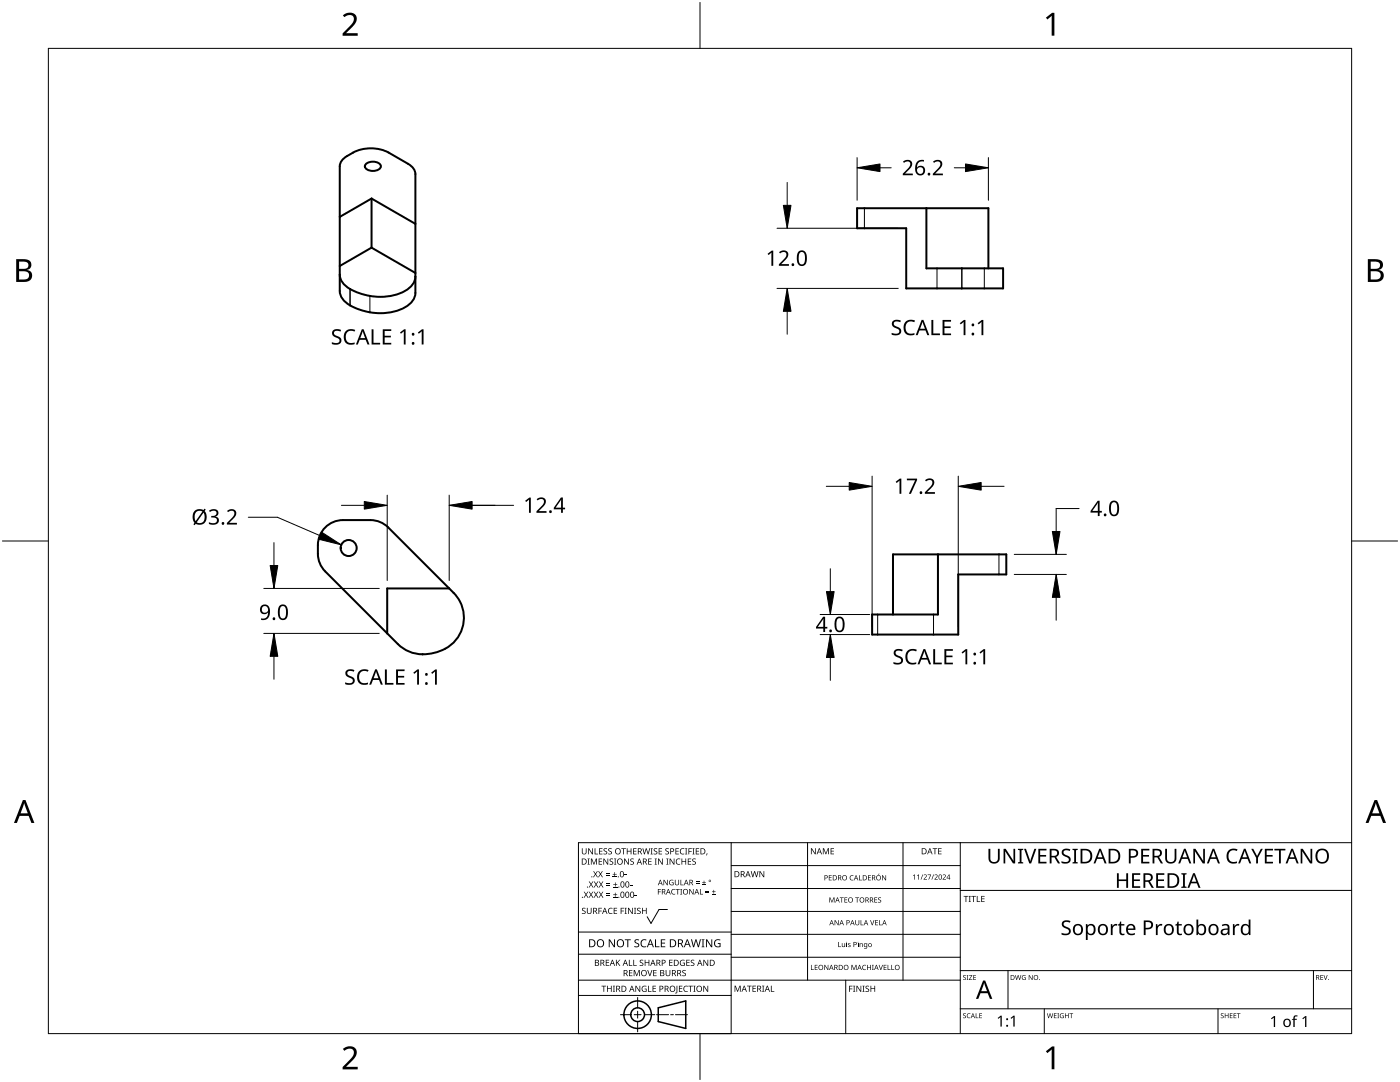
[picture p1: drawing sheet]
<svg xmlns="http://www.w3.org/2000/svg" width="279mm" height="216mm" viewBox="0 0 279 216" stroke-linecap="round" stroke-linejoin="round" font-family="sans-serif">
<g fill="none" stroke="#000" stroke-width=".4">
<path d="M68.4 31.9a8.1 8.1 0 0 1 9.1-1.5l3.9 2.3a2.59 2.59 0 0 1 1.5 2v23.8a4 4 0 0 1-2.9 3.2 11.7 11.7 0 0 1-11.3-1.6 2.87 2.87 0 0 1-.9-2v-24.9l.1-.5zM73.1 32.6a2.25 2.25 0 0 1 2.8 .3 .76 .76 0 0 1-.5 1 2.17 2.17 0 0 1-2.5-.4l-.1-.3zM74.2 39.6l-6.4 3.7M74.2 39.6l8.7 5.1M74.2 39.6v9.8M67.8 54.8a3.5 3.5 0 0 0 2.1 2.9M69.9 57.7h.1M74.2 49.4l8.7 5.1M74.2 49.4l-6.4 3.7M82.9 55.2a4 4 0 0 1-2.9 3.3 12.1 12.1 0 0 1-10.1-.8M184.9 41.5v12h15.3v4h-19.3v-12h-9.9v-4h26.3v12M69.9 60.9h.1"/>
<path d="M65.2 105a5 5 0 0 1 3.2-1.2h6.1l1.1 .3 1 .4 .9 .7 12.1 12.2a7.2 7.2 0 0 1 2.8 7.6 7.2 7.2 0 0 1-6.1 5.3 7.3 7.3 0 0 1-6.9-1.8l-14.5-14.5-.7-.9a7.6 7.6 0 0 1-.1-6.8zM89.6 117.4h-12.3v9M187.2 110.6v12h-13.2v4h17.2v-12h9.6v-4h-22.6v12"/>
<circle cx="69.6" cy="109.4" r="1.6"/>
</g>
<path d="M69.9 57.7v3.2M73.8 59v3.3M172.5 41.5v4M187 53.5v4M191.9 53.5v4M196.4 53.5v4M199.4 110.6v4M175.2 122.6v4M186.3 122.6v4" fill="none" stroke="#000" stroke-width=".2"/>
<path d="M9.7 9.7h260v196.5h-260z" fill="none" stroke="#000" stroke-width=".2"/>
<path d="M139.7 .5v9.2M.5 108h9.2M269.7 108h9.2M139.7 206.2v9.2" fill="none" stroke="#000" stroke-width=".2"/>
<g fill="#000">
<path d="M68.4 3.1a1.64 1.64 0 0 1 2.8 .4 2.52 2.52 0 0 1-1.2 2.2l-.9 .9h2.3v.5h-3v-.4l1.2-1.2a1.95 1.95 0 0 0 .9-2.2 1.23 1.23 0 0 0-1.8 .1zM208.7 3.5l1.3-.9h.4v4.5h-.5v-4l-.9 .8zM68.4 209.3a1.64 1.64 0 0 1 2.8 .4 2.52 2.52 0 0 1-1.2 2.2l-.9 1h2.3v.5h-3v-.5l1.2-1.2a1.95 1.95 0 0 0 .9-2.1 1.23 1.23 0 0 0-1.8 .1zM208.7 209.8l1.3-1h.4v4.6h-.5v-4l-.9 .7z"/>
<path d="M3.2 51.7h1.3a1.28 1.28 0 0 1 1.7 1.3 1.04 1.04 0 0 1-.8 .9 1.23 1.23 0 0 1 1 1.5 1.23 1.23 0 0 1-1.6 .9h-1.6zM3.8 54.1v1.7h.9a.86 .86 0 0 0 1.1-.9 .86 .86 0 0 0-1.1-.8zM3.8 52.2v1.4h.8a.78 .78 0 0 0 1.1-.7 .78 .78 0 0 0-1.1-.7z"/>
<path d="M273 51.7h1.3a1.28 1.28 0 0 1 1.7 1.3 1.04 1.04 0 0 1-.9 .9 1.23 1.23 0 0 1 1 1.5 1.23 1.23 0 0 1-1.5 .9h-1.6zM273.6 54.1v1.7h.9a.86 .86 0 0 0 1.1-.9 .86 .86 0 0 0-1.2-.8zM273.6 52.2v1.4h.8a.78 .78 0 0 0 1-.7 .78 .78 0 0 0-1.1-.7z"/>
<path d="M4.6 159.6h.5l1.8 4.6h-.6l-.6-1.4h-1.8l-.5 1.4h-.6zM4.8 160.2l-.7 2.1h1.4z"/>
<path d="M274.3 159.6h.5l1.8 4.6h-.6l-.5-1.4h-1.8l-.6 1.4h-.6zM274.6 160.2l-.7 2.1h1.4z"/>
</g>
<g fill="none" stroke="#000" stroke-width=".2">
<path d="M145.9 168.1v38.1h-30.5v-38.1h154.3M145.9 172.7h45.7M145.9 177.3h45.7M161.2 168.1v27.5M180.2 168.1v27.5M191.6 168.1v38.1M191.6 177.7h78.1M115.4 198.6h30.5M115.4 195.6h76.2M115.4 190.4h30.5M115.4 186h30.5M127.3 199v2.1"/>
<path d="M133.2 181.5h-1.7l-1.6 2.8-.7-1.4M145.9 181.9h45.7M145.9 186.4h45.7M145.9 191h45.7M168.8 195.6v10.6M191.6 193.7h78.1M201.2 193.7v7.6M262.1 193.7v7.6M123.8 202.5h2.1M126.6 202.5h1.3M127.3 201.8v1.4M127.3 203.8v2.1"/>
<path d="M128.6 202.5h2.1M131 202.5h2.4M133.8 202.5h.6M134.8 202.5h2.4M191.6 201.3h78.1M208.4 201.3v4.9M243.1 201.3v4.9"/>
</g>
<g fill="#000">
<path d="M116.1 169.3h.2v.8a.32 .32 0 0 0 .3 .3 .32 .32 0 0 0 .3-.3v-.8h.2v.8a.47 .47 0 0 1-.5 .4 .47 .47 0 0 1-.5-.5zM116.5 177.9h.2l.3 .5 .3-.5h.1l-.4 .6 .4 .6h-.1l-.3-.5-.4 .5h-.1l.4-.6zM117.3 171.3h.4l-.1 .1v1l.1 .1h-.4l.1-.1v-1zM117.4 169.3h.2l.6 1v-1h.1v1.2h-.1l-.7-1v1h-.1zM117.5 177.9h.2l.3 .5 .3-.5h.1l-.4 .6 .4 .6h-.1l-.4-.5-.3 .5h-.1l.4-.6zM117.5 175.9h.2l.3 .5 .3-.5h.1l-.4 .6 .5 .6h-.2l-.3-.5-.4 .5h-.1l.4-.6zM117.9 171.3h.3l.3 1 .4-1h.2v1.2h-.1v-1l-.4 1h-.1l-.4-1v1h-.2zM118.7 169.3h.1v1h.6v.2h-.7zM118.4 173.8h.1l.3 .5 .3-.5h.2l-.4 .6 .4 .7h-.1l-.4-.6-.3 .6h-.1l.4-.7zM118.5 177.9h.2l.2 .5 .3-.5h.2l-.4 .6 .4 .6h-.1l-.4-.5-.3 .5h-.1l.4-.6zM118.5 175.9h.2l.3 .5 .3-.5h.1l-.4 .6 .4 .6h-.1l-.3-.5-.4 .5h-.1l.4-.6zM119.5 171.3h.7v.1h-.6v.4h.5v.2h-.5v.4h.6v.1h-.7z"/>
<path d="M119.6 169.3h.6v.1h-.5v.4h.5v.1h-.5v.4h.5v.2h-.6zM119.4 173.8h.1l.3 .5 .3-.5h.2l-.4 .6 .4 .7h-.1l-.4-.6-.3 .6h-.2l.5-.7zM119.5 177.9h.1l.3 .5 .3-.5h.2l-.4 .6 .4 .6h-.1l-.4-.5-.3 .5h-.1l.4-.6zM119.5 175.9h.2l.3 .5 .3-.5h.1l-.4 .6 .4 .6h-.1l-.4-.5-.3 .5h-.1l.4-.6zM120.9 174.6h.8v.1h-.8zM120.9 174.2h.8v.1h-.8zM121 178.7h.8v.1h-.8zM121 178.3h.8v.1h-.8zM121 176.6h.8v.1h-.8zM121 176.3h.8v.1h-.8zM120.5 169.4l.4-.1h.3l-.1 .1a.25 .25 0 0 0-.4-.1 .25 .25 0 0 0 0 .4 .4 .4 0 0 1 .5 .3 .4 .4 0 0 1-.3 .5 .4 .4 0 0 1-.5-.2h.2a.27 .27 0 0 0 .4-.1 .27 .27 0 0 0-.3-.3l-.2-.2zM120.4 171.3h.2l.6 1v-1h.2v1.2h-.2l-.6-1v1h-.2z"/>
<path d="M121.4 169.4l.5-.1h.2v.1a.25 .25 0 0 0-.4-.1 .25 .25 0 0 0 0 .4 .4 .4 0 0 1 .4 .3 .4 .4 0 0 1-.2 .5 .4 .4 0 0 1-.5-.2h.1a.27 .27 0 0 0 .5-.1 .27 .27 0 0 0-.4-.3l-.2-.2zM122.3 174.9h.8v.2h-.8zM122.4 179h.8v.1h-.8zM122.4 177h.8v.1h-.8zM121.7 171.4l.4-.1 .3 .1-.1 .1a.25 .25 0 0 0-.4-.1 .25 .25 0 0 0 0 .4 .4 .4 0 0 1 .5 .3 .4 .4 0 0 1-.3 .5 .4 .4 0 0 1-.5-.3l.2 .1a.27 .27 0 0 0 .4-.2 .27 .27 0 0 0-.3-.3l-.2-.2zM122.6 174h.1v.4h.4v.1h-.4v.4h-.1v-.4h-.3v-.1h.3zM122.7 178.1h.1v.4h.4v.1h-.4v.3h-.1v-.3h-.3v-.1h.3zM122.7 176.1h.2v.3h.3v.2h-.3v.3h-.2v-.3h-.3v-.2h.3zM122.5 171.3h.5l-.2 .1v1l.2 .1h-.5l.2-.1v-1zM124 169.3h.9v.1h-.4v1.1h-.1v-1.1h-.4zM124.7 174.5h.4v.2h-.4zM124.6 171.3h.1l.7 1v-1h.1v1.2h-.2l-.6-1v1h-.1z"/>
<path d="M125.7 176.6h.5v.1h-.5zM125.1 169.3h.1v.5h.7v-.5h.1v1.2h-.1v-.6h-.7v.6h-.1zM125.8 171.4l.5-.1 .2 .1v.1a.25 .25 0 0 0-.4-.1 .25 .25 0 0 0 0 .4 .4 .4 0 0 1 .4 .3 .4 .4 0 0 1-.2 .5 .4 .4 0 0 1-.5-.3l.1 .1a.27 .27 0 0 0 .5-.2 .27 .27 0 0 0-.4-.3l-.2-.2zM126.7 178.6h.4v.2h-.4zM126.4 169.3h.6v.1h-.5v.4h.5v.1h-.5v.4h.5v.2h-.6zM128.2 169.3h.2l.2 1 .3-1h.2l.2 1 .3-1h.1l-.3 1.2h-.1l-.3-1.1-.3 1.1h-.2zM129.4 171.3h.6v.1h-.5v.4h.5v.2h-.5v.4h.5v.1h-.6zM129.8 169.3h.5l-.2 .1v1l.2 .1h-.5l.2-.1v-1zM130.7 171.3h.4l-.1 .1v1l.1 .1h-.4l.1-.1v-1zM130.5 169.4l.4-.1h.3l-.1 .1a.25 .25 0 0 0-.4-.1 .25 .25 0 0 0 0 .4 .4 .4 0 0 1 .5 .3 .4 .4 0 0 1-.3 .5 .4 .4 0 0 1-.5-.2h.2a.27 .27 0 0 0 .4-.1 .27 .27 0 0 0-.3-.3l-.2-.2zM131.3 177.4h.6v.1h-.5v.4h.5v.1h-.5v.5h-.1zM131.4 169.3h.7v.1h-.5v.4h.5v.1h-.5v.4h.5v.2h-.7z"/>
<path d="M131.3 171.3h.2l.7 1-.1-1h.2v1.2h-.2l-.6-1v1h-.2zM132.4 175.6h.2l.6 .9v-.9h.1v1h-.2l-.6-.9v.9h-.1zM133 171.3h.4l-.1 .1v1l.1 .1h-.4l.1-.1v-1zM132.8 169.4l.4-.1h.3l-.1 .1a.25 .25 0 0 0-.3-.1 .25 .25 0 0 0 0 .4 .4 .4 0 0 1 .4 .3 .4 .4 0 0 1-.3 .5 .4 .4 0 0 1-.4-.2h.1a.27 .27 0 0 0 .5-.1 .27 .27 0 0 0-.4-.3l-.2-.2zM133.7 175.7l.5-.2 .2 .1v.1a.45 .45 0 0 0-.7 .4 .45 .45 0 0 0 .6 .4v-.3h-.2v-.1h.3v.5a.6 .6 0 0 1-.8-.1 .6 .6 0 0 1 .1-.8zM134.1 177.5l.4-.1h.3l-.1 .2a.44 .44 0 0 0-.6 .4 .44 .44 0 0 0 .6 .3 .52 .52 0 0 1-.7 0 .52 .52 0 0 1 .1-.8zM133.6 171.3h.2l.7 1v-1h.1v1.2h-.2l-.6-1v1h-.2zM134.9 177.4h.8v.1h-.4v1h-.1v-1h-.3zM135 171.5l.5-.2 .3 .1-.1 .1a.49 .49 0 0 0-.7 .4 .49 .49 0 0 0 .7 .5 .52 .52 0 0 1-.6 0 .52 .52 0 0 1-.2-.6zM134.8 169.3h.7v.1h-.6v.4h.5v.1h-.5v.4h.6v.2h-.7zM134.7 175.6h.1v.7a.28 .28 0 0 0 .3 .2 .28 .28 0 0 0 .3-.2v-.7h.1v.7a.42 .42 0 0 1-.4 .4 .42 .42 0 0 1-.4-.4zM135.8 175.6h.1v.9h.5v.1h-.6z"/>
<path d="M135.8 177.4h.3l-.1 .1v.9l.1 .1h-.3l.1-.1v-.9zM135.8 169.4l.5-.2 .3 .1-.1 .1a.49 .49 0 0 0-.7 .5 .49 .49 0 0 0 .8 .4 .52 .52 0 0 1-.7 .1 .52 .52 0 0 1-.2-.6zM136 171.3h.2v.5h.6v-.5h.1v1.2h-.1v-.5h-.6v.5h-.2zM136.7 169.3h.5l-.2 .1v1l.2 .1h-.5l.2-.1v-1zM137.4 169.3h.7v.1h-.6v.4h.5v.2h-.5v.5h-.1zM137.3 171.3h.6v.1h-.5v.4h.5v.2h-.5v.4h.5v.1h-.6zM137.6 177.4h.1l.6 .9v-.9h.1v1.1h-.1l-.6-.9v.9h-.1zM138.2 169.3h.4l-.1 .1v1l.1 .1h-.4l.1-.1v-1zM138.9 176.2h.7v.1h-.7zM138.9 175.9h.7v.1h-.7zM138.2 171.4l.4-.1 .3 .1-.1 .1a.25 .25 0 0 0-.4-.1 .25 .25 0 0 0 0 .4 .4 .4 0 0 1 .5 .3 .4 .4 0 0 1-.3 .5 .4 .4 0 0 1-.5-.3l.2 .1a.27 .27 0 0 0 .4-.2 .27 .27 0 0 0-.3-.3l-.2-.2zM138.9 169.3h.6v.1h-.5v.4h.5v.1h-.5v.4h.5v.2h-.6z"/>
<path d="M139.7 177.4h.1v1h.5v.1h-.6zM140.1 176.5h.8v.1h-.8zM140.4 175.7h.2v.3h.3v.2h-.3v.3h-.2v-.3h-.3v-.2h.3zM140.8 178h.7v.2h-.7zM140.8 177.7h.7v.1h-.7zM141 170.3h.2l-.3 .4zM142.1 178.4h.7v.1h-.7zM142.4 177.6h.1v.3h.3v.1h-.3v.3h-.1v-.3h-.3v-.1h.3zM149.8 173.8h.2l.2 1.1 .3-1.1h.2l.3 1.1 .2-1.1h.2l-.3 1.2h-.2l-.3-1-.3 1h-.1zM151.6 173.8h.1l.7 1v-1h.1v1.2h-.2l-.6-1v1h-.1zM161.8 169.3h.2l.7 1v-1h.1v1.2h-.2l-.6-1v1h-.2zM164.2 169.3h.2l.4 .9 .4-.9h.2v1.2h-.1v-1.1l-.4 1.1h-.1l-.4-1.1v1.1h-.2z"/>
<path d="M165.4 174.6h.6v.2h-.5v.3h.5v.1h-.5v.4h.5v.1h-.6zM165.8 169.3h.6v.1h-.5v.4h.5v.1h-.5v.4h.5v.2h-.6zM169.7 174.8l.4-.2 .2 .1v.1a.41 .41 0 0 0-.6 .4 .41 .41 0 0 0 .6 .3 .48 .48 0 0 1-.7 0 .48 .48 0 0 1 .1-.7zM171.4 174.6h.2v.9h.4v.2h-.6zM173.2 174.6h.6v.2h-.4v.3h.4v.1h-.4v.4h.4v.1h-.6zM175.4 174.3h.1l-.3 .3zM175.3 179.2l.3-.1h.2v.1a.24 .24 0 0 0-.3-.1 .24 .24 0 0 0-.1 .3 .24 .24 0 0 0 .3 .2 .32 .32 0 0 1 0 .5 .32 .32 0 0 1-.5-.2l.1 .1a.26 .26 0 0 0 .3 0 .26 .26 0 0 0 .1-.3 .26 .26 0 0 0-.3-.1zM176 174.6h.2l.5 .9v-.9h.1v1.1h-.1l-.6-.9v.9h-.1zM182.2 174.7l.4-.2v1h-.1v-.9l-.2 .2zM183 174.7l.4-.2v1h-.1v-.9l-.2 .2zM184.1 174.5h.1l-.3 1h-.2zM184.3 174.6a.37 .37 0 0 1 .6 0 .37 .37 0 0 1-.2 .6l-.2 .2h.5v.1h-.7l.3-.4a.27 .27 0 0 0 .3-.3 .27 .27 0 0 0-.4-.2z"/>
<path d="M185.1 174.5h.7l-.4 1h-.1l.4-.9h-.6zM186.3 174.5h.1l-.4 1h-.1zM186.1 169.3h.9v.1h-.3v1.1h-.2v-1.1h-.4zM186.5 174.6a.37 .37 0 0 1 .6 0 .37 .37 0 0 1-.2 .6l-.3 .2h.6v.1h-.7l.2-.4a.27 .27 0 0 0 .3-.3 .27 .27 0 0 0-.3-.2zM187.2 169.3h.7v.1h-.5v.4h.5v.1h-.5v.4h.5v.2h-.7zM188.1 174.6a.37 .37 0 0 1 .6 0 .37 .37 0 0 1-.2 .6l-.2 .2h.5v.1h-.7l.3-.4a.27 .27 0 0 0 .3-.3 .27 .27 0 0 0-.4-.2zM192.3 178.8h.9v.1h-.3v1.1h-.2v-1.1h-.4zM193.3 178.8h.5l-.2 .1v1l.2 .1h-.5l.2-.1v-1zM193.8 178.8h1v.1h-.4v1.1h-.2v-1.1h-.4zM194.9 178.8h.2v1.1h.5v.1h-.7zM195.8 178.8h.7v.1h-.5v.4h.5v.1h-.5v.5h.5v.1h-.7zM197.3 169.4h.3v1.9a.76 .76 0 0 0 .8 .7 .76 .76 0 0 0 .8-.7v-1.9h.3v1.9a1.12 1.12 0 0 1-1.1 1 1.12 1.12 0 0 1-1.1-1.1z"/>
<path d="M200.3 169.4h.4l1.6 2.4v-2.4h.3v2.9h-.4l-1.6-2.4v2.4h-.3zM203.2 169.4h1v.2l-.3 .1v2.3l.3 .1v.2h-1v-.2l.3-.1v-2.3l-.3-.1zM204.4 169.4h.4l.8 2.5 .8-2.5h.4l-1 2.9h-.4zM207.2 169.4h1.6v.3h-1.2v.9h1.2v.3h-1.2v1.1h1.2v.3h-1.6zM212 169.6a1.38 1.38 0 0 1 1.6-.1l-.1 .3-.4-.1a.51 .51 0 0 0-.7 0 .51 .51 0 0 0 .1 .8l.3 .1a.9 .9 0 0 1 .9 1.1 .9 .9 0 0 1-1.3 .6l-.6-.1v-.4a1.03 1.03 0 0 0 1.5-.2 1.04 1.04 0 0 0-1-.8 .77 .77 0 0 1-.3-1.2zM214 169.4h1.1v.2l-.4 .1v2.3l.4 .1v.2h-1.1v-.2l.4-.1v-2.3l-.4-.1zM222.9 174.2h.4v1.3h1.5v-1.3h.3v3h-.3v-1.4h-1.5v1.4h-.4zM225.9 174.2h1.7v.4h-1.3v.9h1.2v.3h-1.2v1h1.3v.4h-1.7zM227.8 169.4h1.6v.3h-1.3v.9h1.2v.3h-1.2v1.1h1.3v.3h-1.6zM230.7 174.2h1.7v.4h-1.3v.9h1.2v.3h-1.2v1h1.3v.4h-1.7zM232.5 169.4h.4v1.9a.76 .76 0 0 0 .8 .7 .76 .76 0 0 0 .7-.7v-1.9h.4v1.9a1.12 1.12 0 0 1-1.1 1 1.12 1.12 0 0 1-1.2-1.1zM235.8 174.2h1v.3h-.3v2.4l.3 .1v.2h-1v-.2l.3-.1v-2.4h-.3z"/>
<path d="M238.2 169.4h.4l1.5 2.4v-2.4h.4v2.9h-.5l-1.5-2.4v2.4h-.3zM245.1 169.7a1.63 1.63 0 0 1 1.9-.2l-.2 .3a1.14 1.14 0 0 0-1.4 .1 1.14 1.14 0 0 0-.2 1.4 1.11 1.11 0 0 0 1.7 .6v.3a1.5 1.5 0 0 1-1.8-.3 1.5 1.5 0 0 1-.2-1.9zM249.7 169.4h.4l.8 1.4 .7-1.4h.4l-.9 1.8v1.1h-.4v-1.1zM252.4 169.4h1.7v.3h-1.3v.9h1.2v.3h-1.2v1.1h1.3v.3h-1.7zM254.3 169.4h2.2v.3h-.9v2.6h-.4v-2.6h-.9zM259.6 169.4h.4l1.6 2.4-.1-2.4h.4v2.9h-.4l-1.6-2.4v2.4h-.3zM116.2 181.3l.4-.2 .3 .1-.1 .1a.25 .25 0 0 0-.4-.1 .25 .25 0 0 0 0 .4 .4 .4 0 0 1 .5 .3 .4 .4 0 0 1-.3 .5 .4 .4 0 0 1-.5-.2h.2a.27 .27 0 0 0 .4-.1 .27 .27 0 0 0-.3-.3l-.2-.2zM117.1 181.1h.2v.8a.32 .32 0 0 0 .3 .3 .32 .32 0 0 0 .3-.3v-.8h.2v.8a.47 .47 0 0 1-.5 .5 .47 .47 0 0 1-.5-.5zM119.4 181.1h.7v.2h-.5v.4h.5v.1h-.5v.6h-.2zM120 196.7h1v.1h-.4v1.1h-.2v-1.1h-.4zM120.9 191.5h.7v.1h-.6v.4h.5v.2h-.5v.4h.6v.1h-.7zM121.5 181.3l.4-.2 .4 .1-.1 .1a.49 .49 0 0 0-.7 .5 .49 .49 0 0 0 .7 .4 .52 .52 0 0 1-.6 .1 .52 .52 0 0 1-.3-.6z"/>
<path d="M121.1 196.7h.2v.5h.6v-.5h.2v1.2h-.2v-.6h-.6v.6h-.2zM121.5 187.4h.2l.9 1.3v-1.3h.1v1.6h-.2l-.8-1.3v1.3h-.2zM122.3 196.7h.4l-.1 .1v1l.1 .1h-.4l.2-.1v-1zM122.5 181.1h.7v.2h-.6v.4h.5v.1h-.5v.4h.6v.2h-.7zM122.9 191.5h.2v.6l.5-.6h.2l-.5 .5 .5 .7h-.2l-.4-.6-.1 .6h-.2zM123.9 181.1h.6v.2h-.5v.4h.5v.1h-.5v.6h-.1zM124.7 181.1h.4l-.2 .2v.9l.2 .2h-.4l.1-.2v-.9zM124.7 187.4h1.2v.2h-.5v1.4h-.2v-1.4h-.5zM125.5 191.5h.2v1.1h.5v.1h-.7zM125.5 193.6h.7v.1h-.5v.4h.5v.1h-.5v.4h.5v.2h-.7zM125.3 181.1h.2l.7 1.1-.1-1.1h.2v1.3h-.2l-.6-1v1h-.2zM126.4 191.5h.1v1.1h.6v.1h-.7z"/>
<path d="M126.5 181.1h.5l-.2 .2v.9l.2 .2h-.5l.2-.2v-.9zM126.5 193.6h.2l.4 1 .4-1h.2v1.2h-.2v-1.1l-.4 1.1h-.1l-.4-1.1v1.1h-.1zM126.7 187.6l.3-.2 .6 .1-.2 .1a.33 .33 0 0 0-.6 .2 .33 .33 0 0 0 .4 .4 .47 .47 0 0 1 .4 .6 .47 .47 0 0 1-.7 .2h-.3v-.2h.2a.35 .35 0 0 0 .6-.2 .35 .35 0 0 0-.5-.4l-.3-.2zM126.8 196.7h.2l.6 1v-1h.2v1.2h-.2l-.7-1 .1 1h-.2zM127.2 181.3l.4-.2 .3 .1-.1 .1a.25 .25 0 0 0-.4-.1 .25 .25 0 0 0 0 .4 .4 .4 0 0 1 .5 .3 .4 .4 0 0 1-.3 .5 .4 .4 0 0 1-.5-.2h.2a.27 .27 0 0 0 .4-.1 .27 .27 0 0 0-.3-.3l-.2-.2zM127.7 191.6l.4-.1 .3 .1-.1 .1a.25 .25 0 0 0-.3-.1 .25 .25 0 0 0 0 .4 .4 .4 0 0 1 .4 .3 .4 .4 0 0 1-.3 .5 .4 .4 0 0 1-.4-.3l.1 .1a.27 .27 0 0 0 .5-.2 .27 .27 0 0 0-.4-.3l-.2-.2zM128 187.6l.6-.2 .4 .1-.1 .2a.63 .63 0 0 0-.9 .5 .63 .63 0 0 0 1 .6v.2a.83 .83 0 0 1-1.1-.3 .83 .83 0 0 1 .1-1.1zM128.2 196.8l.6-.1 .2 .1v.1a.5 .5 0 0 0-.8 .4 .5 .5 0 0 0 .7 .5v-.4h-.3v-.1h.4v.6a.66 .66 0 0 1-.8-.2 .66 .66 0 0 1 0-.9zM128.1 181.1h.2v.6h.6v-.6h.2v1.3h-.2v-.6h-.6v.6h-.2zM129.2 193.6h.1l.4 1 .3-1h.2l-.4 1.2h-.2zM129.3 196.7h.2v1.1h.5v.1h-.7zM128.7 191.5h.1v.5h.6v-.5h.2v1.2h-.2v-.5h-.6v.5h-.1z"/>
<path d="M130.7 187.4h.2v1.4h.7v.2h-.9zM130.2 196.7h.7v.1h-.5v.4h.5v.1h-.5v.5h.5v.1h-.7zM130.4 193.6h.6v.1h-.5v.4h.5v.1h-.5v.4h.5v.2h-.6zM131.9 187.4h.9v.2h-.7v.5h.6v.2h-.6v.5h.7v.2h-.9zM132.8 193.6h.2v.7a.32 .32 0 0 0 .3 .4 .32 .32 0 0 0 .3-.4v-.7h.2v.7a.47 .47 0 0 1-.5 .5 .47 .47 0 0 1-.5-.5zM133.5 191.5h.7v.1h-.5v.4h.5v.2h-.5v.4h.5v.1h-.7zM135 196.7h.2v1.3l-.1 .2h-.3l-.1-.1 .3-.2zM135.5 196.7h.7v.1h-.5v.4h.4v.1h-.4v.5h.5v.1h-.7zM135.8 191.7l.5-.2 .4 .1-.1 .1a.5 .5 0 0 0-.8 .4 .5 .5 0 0 0 .7 .5v-.4h-.2v-.1h.4v.6a.66 .66 0 0 1-.9-.1 .66 .66 0 0 1 0-.9zM136.2 193.7l.4-.2 .3 .1-.1 .1a.25 .25 0 0 0-.4-.1 .25 .25 0 0 0 0 .4 .4 .4 0 0 1 .5 .3 .4 .4 0 0 1-.3 .5 .4 .4 0 0 1-.5-.2h.2a.27 .27 0 0 0 .5-.1 .27 .27 0 0 0-.4-.3l-.2-.2zM136.5 196.8l.5-.1 .3 .1-.1 .1a.49 .49 0 0 0-.7 .4 .49 .49 0 0 0 .8 .4 .52 .52 0 0 1-.7 .1 .52 .52 0 0 1-.2-.6zM137 191.5h.6v.1h-.5v.4h.5v.2h-.5v.4h.5v.1h-.6z"/>
<path d="M137.4 196.7h.9v.1h-.4v1.1h-.1v-1.1h-.4zM137.9 191.6l.4-.1 .3 .1-.1 .1a.25 .25 0 0 0-.4-.1 .25 .25 0 0 0 0 .4 .4 .4 0 0 1 .5 .3 .4 .4 0 0 1-.3 .5 .4 .4 0 0 1-.5-.3l.2 .1a.27 .27 0 0 0 .4-.2 .27 .27 0 0 0-.3-.3l-.2-.2zM138.4 196.7h.4l-.1 .1v1l.1 .1h-.4l.1-.1v-1zM137.9 187.4h.2l.3 1.4 .4-1.4h.2l.4 1.4 .3-1.4h.2l-.4 1.6h-.2l-.4-1.3-.4 1.3h-.2zM140 187.4h.6l-.2 .2v1.3l.2 .1h-.6l.2-.1v-1.3zM140.4 196.7h.1l.7 1v-1h.1v1.2h-.1l-.7-1v1h-.1zM140.4 191.5h.2l.6 1v-1h.1v1.2h-.1l-.7-1v1h-.1zM140.9 187.4h.2l.9 1.3v-1.3h.1v1.6h-.2l-.8-1.3v1.3h-.2zM142.7 187.6l.7-.2 .4 .1-.1 .2a.65 .65 0 0 0-1 .5 .65 .65 0 0 0 .9 .6v-.4h-.3v-.2h.5v.7a.86 .86 0 0 1-1.1-.1 .86 .86 0 0 1 0-1.2zM146.6 196.7h.2l.4 1 .4-1h.2v1.2h-.1v-1.1l-.4 1.1h-.2l-.4-1.1v1.1h-.1zM149.1 196.7h.9v.1h-.4v1.1h-.1v-1.1h-.4zM150.2 196.7h.7v.1h-.6v.4h.5v.1h-.5v.5h.6v.1h-.7z"/>
<path d="M152.1 196.7h.4l-.1 .1v1l.1 .1h-.4l.1-.1v-1zM153.8 196.7h.2v1.1h.5v.1h-.7zM161.8 192.5h.2v.9h.4v.2h-.6zM162.6 192.5h.6v.1h-.5v.4h.4v.1h-.4v.3h.5v.2h-.6zM164.5 192.5h.2l.5 .9v-.9h.1v1.1h-.1l-.6-.9v.9h-.1zM165.5 179.1h.2l.3 .8 .4-.8h.1v1h-.1v-.9l-.4 .9-.4-.9v.9h-.1zM167.3 188h.1v.9h.5v.1h-.6zM166.6 183.6h.1l.6 .8v-.8h.1v1h-.2l-.5-.8v.8h-.1zM167.6 179.1h.8v.1h-.3v.9h-.2v-.9h-.3zM168 188.2h.1v.5a.21 .21 0 0 0 .3 .2 .21 .21 0 0 0 .1-.3v-.4h.2v.8l-.2-.1a.29 .29 0 0 1-.3 .1 .29 .29 0 0 1-.2-.3zM168.9 188.2h.1v.8h-.1zM168.5 179.1h.6v.1h-.4v.3h.4v.1h-.4v.4h.4v.1h-.6z"/>
<path d="M169.5 196.7h.6v.1h-.5v.5h.5v.1h-.5v.5h-.1zM169.3 188.3l.4-.1-.3 .1v.2a.28 .28 0 0 1 .3 .1 .28 .28 0 0 1-.1 .4 .28 .28 0 0 1-.4-.2l.1 .1a.18 .18 0 0 0 .3 0 .18 .18 0 0 0 0-.3 .18 .18 0 0 0-.2 0zM169.9 192.5h.2l.3 .9 .4-.9h.1v1.1h-.1v-.9l-.4 .9-.4-.9v.9h-.1zM170.2 196.7h.5l-.2 .1v1l.2 .1h-.5l.2-.1v-1zM170.7 179.1h.7v.1h-.3v.9h-.1v-.9h-.3zM171.2 188.2h.1v.8h-.1zM170.7 183.6h.1v.7a.26 .26 0 0 0 .3 .2 .26 .26 0 0 0 .3-.2v-.7h.1v.7a.39 .39 0 0 1-.4 .3 .39 .39 0 0 1-.4-.3zM171.8 183.6h.1v.9h.4v.1h-.5zM170.9 196.7h.2l.6 1v-1h.2v1.2h-.2l-.6-1v1h-.2zM171.6 188.2l.1 .1a.29 .29 0 0 1 .3-.1 .29 .29 0 0 1 .2 .3v.5h-.1v-.5a.21 .21 0 0 0-.3-.2 .21 .21 0 0 0-.1 .3v.4h-.1zM172.1 196.7h.5l-.2 .1v1l.2 .1h-.5l.2-.1v-1zM172.2 192.7l.4-.2 .3 .1-.1 .1a.41 .41 0 0 0-.6 .4 .41 .41 0 0 0 .6 .3 .48 .48 0 0 1-.7-.1 .48 .48 0 0 1 .1-.6z"/>
<path d="M172.8 196.8l.4-.1h.2v.2a.25 .25 0 0 0-.4-.1 .25 .25 0 0 0 0 .4 .4 .4 0 0 1 .5 .3 .4 .4 0 0 1-.3 .4 .4 .4 0 0 1-.5-.2l.2 .1a.27 .27 0 0 0 .4-.2 .27 .27 0 0 0-.3-.3l-.3-.2zM173.6 183.6h.2l.3 .9 .3-.9h.1l-.4 1h-.1zM173 192.5h.2v.5h.5v-.5h.1v1.1h-.1v-.5h-.5v.5h-.2zM174 192.5h.4l-.1 .1v.9l.1 .1h-.4l.1-.1v-.9zM173.7 196.7h.2v.5h.6v-.5h.2v1.2h-.2v-.6h-.6v.6h-.2zM174.5 179.1h.6v.1h-.5v.3h.4v.1h-.4v.4h.5v.1h-.6zM174.6 183.6h.6v.1h-.4v.3h.4v.1h-.4v.4h.4v.1h-.6zM175.4 192.5h.1l.3 .9 .3-.9h.1l-.4 1.1h-.1zM175.4 183.6h.2v.9h.4v.1h-.6zM176.4 192.5h.5v.1h-.4v.4h.4v.1h-.4v.3h.4v.2h-.5zM177.1 192.5h.2v.9h.4v.2h-.6zM177.9 192.5h.1v.9h.5v.2h-.6z"/>
<path d="M192.2 194.7l.4-.1h.2l-.1 .1a.24 .24 0 0 0-.3 0 .24 .24 0 0 0-.1 .3 .24 .24 0 0 0 .4 .1 .31 .31 0 0 1 0 .4 .31 .31 0 0 1-.5-.1 .24 .24 0 0 0 .3 .1 .24 .24 0 0 0 .1-.3l-.4-.3zM192.9 194.6h.4l-.1 .1v.7l.1 .1h-.4l.1-.1v-.7zM193.4 194.6h.6l-.5 .8h.6v.1h-.7l.5-.8h-.5zM194.2 194.6h.6v.1h-.4v.3h.4v.1h-.4v.3h.4v.1h-.6zM202.6 194.6h.1l.2 .8 .2-.8h.2l.2 .8 .2-.8h.1l-.2 .9h-.2l-.2-.8-.2 .8h-.2zM204 194.7l.4-.1h.3l-.1 .1a.4 .4 0 0 0-.6 .4 .4 .4 0 0 0 .6 .3v-.3l-.2-.1h.3v.5a.53 .53 0 0 1-.7-.1 .53 .53 0 0 1 0-.7zM205.3 194.6h.1l.6 .8v-.8h.1v.9h-.2l-.5-.8v.8h-.1zM212 183.9a1.38 1.38 0 0 1 1.6-.1l-.1 .3-.3-.1a.52 .52 0 0 0-.7 0 .52 .52 0 0 0-.1 .7l.4 .2a.9 .9 0 0 1 .9 1.1 .9 .9 0 0 1-1.3 .6l-.5-.1v-.4a1.03 1.03 0 0 0 1.4-.2 1.04 1.04 0 0 0-1-.8 .77 .77 0 0 1-.3-1.2zM221.7 184.4h.3v.4l.4-.4h.6l-.1 .3h-.5l-.3 .3-.1 1.6h-.3zM223.6 183.9h.2v.5h.6v.3h-.6v1.2l.2 .4h.4v.3a.67 .67 0 0 1-1-.7v-1.2h-.3v-.2l.3-.1zM230.7 184.4h.3v.4l.4-.4h.6l-.1 .3h-.5l-.3 .3-.1 1.6h-.3zM235 183.9h.2v.5h.7v.3h-.7v1.2l.2 .4h.5v.3a.67 .67 0 0 1-1-.7v-1.2h-.3v-.2l.3-.1z"/>
<path d="M246.1 184.4h.2l.1 .4 .4-.4h.5v.3h-.5l-.3 .3-.1 1.6h-.3zM263.5 194.6h.6v.1h-.5v.3h.4v.1h-.4v.3h.5v.1h-.6zM264.1 194.6h.2l.2 .8 .3-.8h.2l-.4 .9h-.1zM192.2 202.3l.4-.1h.2l-.1 .1a.24 .24 0 0 0-.3 0 .24 .24 0 0 0-.1 .3 .24 .24 0 0 0 .4 .1 .31 .31 0 0 1 0 .5 .31 .31 0 0 1-.5-.2 .24 .24 0 0 0 .3 .1 .24 .24 0 0 0 .1-.3l-.4-.2zM193.1 202.3l.3-.1h.3l-.1 .1a.39 .39 0 0 0-.5 .4 .39 .39 0 0 0 .5 .3 .46 .46 0 0 1-.6 0 .46 .46 0 0 1 .1-.7zM194.7 202.2h.1v.8h.5v.2h-.6zM195.4 202.2h.6v.1h-.4v.3h.4v.1h-.4v.4h.4v.1h-.6zM199.1 203.1l.6-.4h.2v2.1h-.2v-1.9l-.5 .4zM201.7 203.1l.6-.4h.2v2.1h-.3v-1.9l-.4 .4zM209 202.2h.1l.2 .8 .2-.8h.1l.3 .8 .2-.8h.1l-.3 1h-.1l-.2-.9-.3 .9h-.1zM210.3 202.2h.6v.1h-.4v.3h.3v.1h-.3v.4h.4v.1h-.6zM211 202.2h.4l-.2 .1v.8l.2 .1h-.4l.1-.1v-.8z"/>
<path d="M211.6 202.3l.7-.1-.1 .1a.4 .4 0 0 0-.6 .4 .4 .4 0 0 0 .6 .3v-.2l-.2-.2h.3v.5a.53 .53 0 0 1-.7-.1 .53 .53 0 0 1 0-.7zM212.5 202.2h.2v.4h.5v-.4h.1v1h-.1v-.5h-.5v.5h-.2zM213.4 202.2h.8v.1h-.3v.9h-.2v-.9h-.3zM243.7 202.3l.3-.1h.2v.1a.24 .24 0 0 0-.3 0 .24 .24 0 0 0-.1 .3 .24 .24 0 0 0 .3 .1 .31 .31 0 0 1 0 .5 .31 .31 0 0 1-.5-.2 .24 .24 0 0 0 .4 .1 .24 .24 0 0 0 0-.3l-.3-.2zM244.4 202.2h.2v.4h.5v-.4h.1v1h-.1v-.5h-.5v.5h-.2zM245.4 202.2h.6v.1h-.4v.3h.4v.1h-.4v.4h.4v.1h-.6zM246.2 202.2h.5v.1h-.4v.3h.4v.1h-.4v.4h.4v.1h-.5zM246.8 202.2h.8v.1h-.3v.9h-.2v-.9h-.3zM253.7 203.2l.6-.5h.2v2.2h-.3v-1.9l-.4 .4zM258.2 202.7l.3-.1h.5l-.1 .3-.4-.1-.1 .2v.3h.4v.2h-.4v1.4h-.3v-1.4h-.3l.3-.2zM259.9 203.2l.6-.5h.2v2.2h-.2v-1.9l-.5 .4z"/>
<path d="M116.1 171.3h.4a.61 .61 0 0 1 .6 .6 .61 .61 0 0 1-.6 .6h-.4zM116.3 171.4v1h.1a.48 .48 0 0 0 .5-.5 .48 .48 0 0 0-.4-.5z"/>
<path d="M122.7 169.9a.61 .61 0 0 1 1.2 0 .61 .61 0 0 1-1.2 0zM122.9 169.9a.45 .45 0 0 0 .9 0 .45 .45 0 0 0-.9 0z"/>
<path d="M123.1 171.9a.61 .61 0 0 1 1.2 0 .61 .61 0 0 1-1.2 0zM123.3 171.9a.45 .45 0 0 0 .9 0 .45 .45 0 0 0-.9 0z"/>
<path d="M123.9 173.9a.5 .5 0 0 1 .6 .1 .5 .5 0 0 1 0 .7 .44 .44 0 0 1-.6 .3 .44 .44 0 0 1-.2-.6zM123.9 174a.48 .48 0 0 0-.1 .6 .48 .48 0 0 0 .5 .3v-.8l-.1-.1z"/>
<path d="M124 178a.5 .5 0 0 1 .6 .1 .5 .5 0 0 1 0 .6 .44 .44 0 0 1-.6 .4 .44 .44 0 0 1-.2-.6zM124.1 178.1a.48 .48 0 0 0-.2 .6 .48 .48 0 0 0 .5 .3v-.8l-.1-.2z"/>
<path d="M124 176a.5 .5 0 0 1 .6 .1 .5 .5 0 0 1 0 .6 .44 .44 0 0 1-.6 .4 .44 .44 0 0 1-.2-.7zM124.1 176.1a.48 .48 0 0 0-.2 .5 .48 .48 0 0 0 .5 .3v-.7l-.1-.2z"/>
<path d="M124.9 178a.5 .5 0 0 1 .7 .1 .5 .5 0 0 1 0 .6 .44 .44 0 0 1-.6 .4 .44 .44 0 0 1-.2-.6zM125 178.1a.48 .48 0 0 0-.1 .6 .48 .48 0 0 0 .4 .3l.1-.8-.2-.2z"/>
<path d="M124.9 176a.5 .5 0 0 1 .7 .1 .5 .5 0 0 1 0 .6 .44 .44 0 0 1-.6 .4 .44 .44 0 0 1-.2-.7zM125 176.1a.48 .48 0 0 0-.1 .5 .48 .48 0 0 0 .5 .3v-.7l-.1-.2z"/>
<path d="M125.9 178a.5 .5 0 0 1 .6 .1 .5 .5 0 0 1 0 .6 .44 .44 0 0 1-.5 .4 .44 .44 0 0 1-.2-.6zM126 178.1a.48 .48 0 0 0-.2 .6 .48 .48 0 0 0 .5 .3l.1-.8-.2-.2z"/>
<path d="M127.3 169.3h.3a.35 .35 0 0 1 .5 .2 .35 .35 0 0 1-.3 .4l.4 .6h-.2l-.3-.5h-.3v.5h-.1zM127.4 169.4v.4h.2a.23 .23 0 0 0 .3-.2 .23 .23 0 0 0-.3-.2z"/>
<path d="M127.5 171.3h.2l.4 1.2h-.1l-.2-.4h-.4l-.2 .4h-.1zM127.6 171.5l-.2 .5h.4z"/>
<path d="M128.3 171.3h.3a.35 .35 0 0 1 .5 .2 .35 .35 0 0 1-.3 .5l.4 .5h-.2l-.3-.5h-.2v.5h-.2zM128.5 171.4v.5h.1a.23 .23 0 0 0 .3-.2 .23 .23 0 0 0-.3-.3z"/>
<path d="M131.7 175.5h.1l.5 1.1h-.2l-.1-.3h-.4l-.2 .3h-.1zM131.8 175.7l-.2 .5h.3z"/>
<path d="M132.1 177.4h.3a.31 .31 0 0 1 .4 .2 .31 .31 0 0 1-.2 .4l.3 .5h-.2l-.3-.5h-.2v.5h-.1zM132.2 177.5v.4h.2a.21 .21 0 0 0 .2-.2 .21 .21 0 0 0-.2-.2z"/>
<path d="M133.3 177.4h.1l.5 1.1h-.2l-.1-.4h-.4l-.2 .4h-.1zM133.4 177.5l-.2 .5h.4z"/>
<path d="M133.8 169.3h.3a.41 .41 0 0 1 .4 .5 .41 .41 0 0 1-.6 .2v.5h-.1zM133.9 169.4v.5a.29 .29 0 0 0 .5-.3 .29 .29 0 0 0-.5-.2z"/>
<path d="M136.9 175.5h.1l.4 1.1h-.1l-.1-.3h-.5l-.1 .3h-.1zM137 175.7l-.2 .5h.3z"/>
<path d="M136.2 177.9a.55 .55 0 0 1 1.1 0 .55 .55 0 0 1-1.1 0zM136.4 177.9a.45 .45 0 0 0 .9 0 .45 .45 0 0 0-.9 0z"/>
<path d="M137.6 175.6h.3a.31 .31 0 0 1 .4 .2 .31 .31 0 0 1-.2 .4l.3 .4h-.2l-.3-.4h-.2v.4h-.1zM137.7 175.7v.4h.2a.21 .21 0 0 0 .2-.2 .21 .21 0 0 0-.2-.2z"/>
<path d="M139 177.4h.1l.4 1.1h-.1l-.1-.4h-.5l-.1 .4h-.1zM139.1 177.5l-.2 .5h.3z"/>
<path d="M139.8 169.3h.4a.61 .61 0 0 1 .6 .6 .61 .61 0 0 1-.7 .6h-.3zM140 169.4v.9h.1a.48 .48 0 0 0 .5-.4 .48 .48 0 0 0-.4-.5z"/>
<path d="M141.4 175.8a.25 .25 0 0 1 .5 0 .25 .25 0 0 1-.5 0zM141.5 175.8a.15 .15 0 0 0 .3 0 .15 .15 0 0 0-.3 0z"/>
<path d="M146.6 173.8h.4a.61 .61 0 0 1 .6 .6 .61 .61 0 0 1-.7 .6h-.3zM146.7 174v.9h.2a.48 .48 0 0 0 .5-.5 .48 .48 0 0 0-.5-.4z"/>
<path d="M147.8 173.8h.4a.35 .35 0 0 1 .4 .3 .35 .35 0 0 1-.2 .4l.3 .5h-.2l-.3-.5h-.2v.5h-.2zM148 174v.4h.2a.23 .23 0 0 0 .3-.2 .23 .23 0 0 0-.3-.2z"/>
<path d="M149.2 173.8h.1l.5 1.2h-.1l-.2-.3h-.5l-.1 .3h-.2zM149.3 174l-.2 .5h.4z"/>
<path d="M163.4 169.2h.2l.5 1.3h-.2l-.2-.4h-.4l-.2 .4h-.1zM163.5 169.4l-.2 .6h.4z"/>
<path d="M164.5 174.6h.3a.34 .34 0 0 1 .4 .5 .34 .34 0 0 1-.5 .2v.4h-.2zM164.7 174.8v.4a.25 .25 0 0 0 .4-.2 .25 .25 0 0 0-.4-.2z"/>
<path d="M166.2 174.6h.3a.51 .51 0 0 1 .5 .6 .51 .51 0 0 1-.5 .5h-.3zM166.3 174.8v.8l.4-.1 .2-.2-.1-.4z"/>
<path d="M167.2 174.6h.3a.29 .29 0 0 1 .4 .2 .29 .29 0 0 1-.2 .4l.3 .5h-.2l-.2-.5h-.2v.5h-.2zM167.4 174.8v.3h.1a.2 .2 0 0 0 .3-.2 .2 .2 0 0 0-.3-.1z"/>
<path d="M168 175.2a.51 .51 0 0 1 1 0 .51 .51 0 0 1-1 0zM168.2 175.2a.4 .4 0 0 0 .8 0 .4 .4 0 0 0-.8 0z"/>
<path d="M169.2 179.6a.51 .51 0 0 1 1 0 .51 .51 0 0 1-1 0zM169.4 179.6a.4 .4 0 0 0 .8 0 .4 .4 0 0 0-.8 0z"/>
<path d="M170.8 174.6h.1l.4 1.1h-.1l-.2-.4h-.4l-.1 .4h-.1zM170.8 174.8l-.1 .4h.3z"/>
<path d="M171.5 179.6a.51 .51 0 0 1 1 0 .51 .51 0 0 1-1 0zM171.7 179.6a.38 .38 0 0 0 .7 0 .38 .38 0 0 0-.7 0z"/>
<path d="M172.7 179.1h.3a.29 .29 0 0 1 .4 .2 .29 .29 0 0 1-.2 .3l.2 .5h-.1l-.3-.4h-.2v.4h-.1zM172.8 179.2v.4h.2a.2 .2 0 0 0 .2-.2 .2 .2 0 0 0-.2-.2z"/>
<path d="M172.2 174.6h.3a.51 .51 0 0 1 .5 .6 .51 .51 0 0 1-.5 .5h-.3zM172.3 174.8v.8l.4-.1 .2-.2-.1-.4z"/>
<path d="M173.6 179.1h.3a.29 .29 0 0 1 .3 .2 .29 .29 0 0 1-.1 .3l.2 .5h-.1l-.3-.4h-.2v.4h-.1zM173.7 179.2v.4h.2a.2 .2 0 0 0 .2-.2 .2 .2 0 0 0-.2-.2z"/>
<path d="M174 174.6h.3a.29 .29 0 0 1 .4 .2 .29 .29 0 0 1-.2 .4l.3 .5h-.2l-.2-.5h-.2v.5h-.2zM174.2 174.8v.3h.1a.2 .2 0 0 0 .2-.2 .2 .2 0 0 0-.2-.1z"/>
<path d="M174.8 175.2a.51 .51 0 0 1 1 0 .51 .51 0 0 1-1 0zM175 175.2a.4 .4 0 0 0 .8 0 .4 .4 0 0 0-.8 0z"/>
<path d="M184 169.3h.3a.61 .61 0 0 1 .6 .6 .61 .61 0 0 1-.6 .6h-.3zM184.1 169.4v.9h.2a.48 .48 0 0 0 .5-.4 .48 .48 0 0 0-.5-.5z"/>
<path d="M185.5 169.2h.1l.5 1.3h-.1l-.2-.4h-.5l-.1 .4h-.2zM185.6 169.4l-.2 .6h.4z"/>
<path d="M187.4 174.6h.4l.2 .5a.38 .38 0 0 1-.5 .4 .38 .38 0 0 1-.2-.6zM187.5 174.6v.1a.39 .39 0 0 0-.1 .4 .39 .39 0 0 0 .4 .3 .4 .4 0 0 0 .1-.5 .4 .4 0 0 0-.4-.3z"/>
<path d="M189.4 174.5h.1v.7h.2l-.2 .3h-.1v-.2h-.5zM189.4 174.6l-.4 .6h.4z"/>
<path d="M209.5 169.4h.8a.84 .84 0 0 1 1 .5 .84 .84 0 0 1-.5 1.1l.8 1.3h-.5l-.7-1.2h-.5v1.2h-.4zM209.9 169.7v1.1h.4a.56 .56 0 0 0 .7-.6 .56 .56 0 0 0-.7-.5z"/>
<path d="M215.7 169.4h.9a1.46 1.46 0 0 1 1.4 1.5 1.46 1.46 0 0 1-1.5 1.4h-.8zM216 169.7v2.3h.4a1.14 1.14 0 0 0 1.2-1.1 1.14 1.14 0 0 0-1.1-1.2z"/>
<path d="M219.4 169.4h.3l1.1 2.9h-.3l-.4-.9h-1.1l-.4 .9h-.4zM219.5 169.7l-.4 1.4h.9z"/>
<path d="M221.2 169.4h.9a1.46 1.46 0 0 1 1.5 1.5 1.46 1.46 0 0 1-1.5 1.4h-.9zM221.6 169.7v2.3h.4a1.14 1.14 0 0 0 1.2-1.1 1.14 1.14 0 0 0-1.1-1.2z"/>
<path d="M225.3 169.4h.8a.92 .92 0 0 1 1 .9 .92 .92 0 0 1-1.1 .9h-.4v1.1h-.3zM225.6 169.7v1.1a.79 .79 0 0 0 1.2-.6 .59 .59 0 0 0-.8-.5z"/>
<path d="M228.2 174.2h.8a.84 .84 0 0 1 1 .6 .84 .84 0 0 1-.5 1.1l.8 1.3h-.4l-.8-1.2h-.5v1.2h-.4zM228.6 174.6v1h.4a.56 .56 0 0 0 .7-.5 .56 .56 0 0 0-.7-.5z"/>
<path d="M230 169.4h.8a.84 .84 0 0 1 1.1 .5 .84 .84 0 0 1-.6 1.1l.8 1.3h-.4l-.7-1.2h-.6v1.2h-.4zM230.4 169.7v1.1h.4a.56 .56 0 0 0 .7-.6 .56 .56 0 0 0-.7-.5z"/>
<path d="M233 174.2h.9a1.46 1.46 0 0 1 1.4 1.5 1.46 1.46 0 0 1-1.5 1.5h-.8zM233.4 174.6v2.2h.4a1.14 1.14 0 0 0 1.2-1.1 1.14 1.14 0 0 0-1.1-1.1z"/>
<path d="M236.3 169.4h.3l1.2 2.9h-.4l-.4-.9h-1.1l-.4 .9h-.4zM236.4 169.7l-.4 1.4h.9z"/>
<path d="M238.1 174.2h.3l1.2 3h-.4l-.3-.9h-1.2l-.4 .9h-.3zM238.3 174.6l-.5 1.3h.9z"/>
<path d="M242 169.4h.3l1.2 2.9h-.4l-.4-.9h-1.1l-.4 .9h-.3zM242.2 169.7l-.5 1.4h.9z"/>
<path d="M248.2 169.4h.4l1.1 2.9h-.4l-.3-.9h-1.2l-.3 .9h-.4zM248.4 169.7l-.5 1.4h1z"/>
<path d="M257.7 169.4h.3l1.2 2.9h-.4l-.4-.9h-1.1l-.4 .9h-.3zM257.9 169.7l-.5 1.4h.9z"/>
<path d="M262.9 169.7a1.44 1.44 0 0 1 1.9-.1 1.44 1.44 0 0 1 .3 1.9 1.39 1.39 0 0 1-1.8 .7 1.39 1.39 0 0 1-.7-1.9zM263.2 169.9a1.3 1.3 0 0 0 .5 2.1 1.22 1.22 0 0 0 1.1-.8 1.22 1.22 0 0 0-.3-1.4l-.7-.1z"/>
<path d="M118.4 181.1h.3a.35 .35 0 0 1 .4 .3 .35 .35 0 0 1-.2 .4l.3 .6h-.1l-.3-.5h-.3v.5h-.1zM118.5 181.3v.4h.2a.23 .23 0 0 0 .3-.2 .23 .23 0 0 0-.3-.2z"/>
<path d="M118.7 191.5h.4a.31 .31 0 0 1 .4 .2 .31 .31 0 0 1-.2 .4 .33 .33 0 0 1 .3 .4 .33 .33 0 0 1-.4 .2h-.5zM118.9 192.2v.4h.2a.23 .23 0 0 0 .3-.2 .23 .23 0 0 0-.3-.2zM118.9 191.6v.4h.2a.21 .21 0 0 0 .3-.2 .21 .21 0 0 0-.3-.2z"/>
<path d="M117.6 187.4h.5a.79 .79 0 0 1 .7 .8 .79 .79 0 0 1-.8 .8h-.4zM117.8 187.6v1.2h.2a.62 .62 0 0 0 .6-.6 .62 .62 0 0 0-.6-.6z"/>
<path d="M119.8 191.5h.4a.35 .35 0 0 1 .4 .3 .35 .35 0 0 1-.2 .4l.3 .5h-.2l-.3-.5h-.2v.5h-.2zM120 191.6v.5h.2a.23 .23 0 0 0 .3-.2 .23 .23 0 0 0-.3-.3z"/>
<path d="M119.3 187.6a.77 .77 0 0 1 1.1 .1 .77 .77 0 0 1-.2 1.1 .77 .77 0 0 1-1-.2l-.1-.6zM119.5 187.7a.63 .63 0 0 0-.2 .8 .63 .63 0 0 0 .8 .3 .63 .63 0 0 0 .2-.9 .63 .63 0 0 0-.8-.2z"/>
<path d="M120.6 181.1h.2l.4 1.3h-.1l-.2-.4h-.4l-.2 .4h-.1zM120.7 181.3l-.2 .6h.4z"/>
<path d="M122.1 191.5h.2l.5 1.2h-.2l-.1-.3h-.5l-.2 .3h-.1zM122.2 191.7l-.2 .5h.4z"/>
<path d="M123 196.7h.3a.35 .35 0 0 1 .4 .2 .35 .35 0 0 1-.2 .5l.3 .5h-.1l-.3-.5h-.3v.5h-.1zM123.1 196.8v.5h.2a.23 .23 0 0 0 .3-.3 .23 .23 0 0 0-.3-.2z"/>
<path d="M123.3 187.6a.77 .77 0 0 1 1.1 .1 .77 .77 0 0 1-.2 1.1 .77 .77 0 0 1-1.1-.2v-.6zM123.5 187.7a.63 .63 0 0 0-.2 .8 .63 .63 0 0 0 .8 .3 .63 .63 0 0 0 .2-.9 .63 .63 0 0 0-.8-.2z"/>
<path d="M124.5 193.6h.3a.35 .35 0 0 1 .4 .2 .35 .35 0 0 1-.2 .4l.3 .6h-.1l-.3-.5h-.3v.5h-.1zM124.6 193.7v.4h.2a.23 .23 0 0 0 .3-.2 .23 .23 0 0 0-.3-.2z"/>
<path d="M124 196.7h.4a.61 .61 0 0 1 .6 .6 .61 .61 0 0 1-.6 .6h-.4zM124.2 196.8v1h.2a.48 .48 0 0 0 .5-.5 .48 .48 0 0 0-.5-.5z"/>
<path d="M124.7 191.5h.2l.4 1.2h-.1l-.2-.3h-.4l-.2 .3h-.1zM124.8 191.7l-.2 .5h.4z"/>
<path d="M126 196.7h.2l.4 1.2h-.1l-.2-.4h-.4l-.2 .4h-.1zM126.1 196.8l-.2 .6h.4z"/>
<path d="M127.9 194.2a.61 .61 0 0 1 1.2 0 .61 .61 0 0 1-1.2 0zM128.1 194.2a.45 .45 0 0 0 .9 0 .45 .45 0 0 0-.9 0z"/>
<path d="M129.7 187.4h.2l.6 1.6h-.2l-.2-.5h-.6l-.2 .5h-.2zM129.8 187.6l-.3 .7h.5z"/>
<path d="M130.2 191.5h.2l.4 1.2h-.1l-.2-.3h-.4l-.2 .3h-.1zM130.3 191.7l-.2 .5h.4z"/>
<path d="M131 191.5h.3a.35 .35 0 0 1 .5 .3 .35 .35 0 0 1-.3 .4l.4 .5h-.2l-.3-.5h-.2v.5h-.2zM131.2 191.6v.5h.1a.23 .23 0 0 0 .3-.2 .23 .23 0 0 0-.3-.3z"/>
<path d="M131.8 193.6h.3a.31 .31 0 0 1 .4 .1 .31 .31 0 0 1-.2 .4 .33 .33 0 0 1 .3 .4 .33 .33 0 0 1-.4 .3h-.4zM131.9 194.2v.4h.3a.23 .23 0 0 0 .2-.2 .23 .23 0 0 0-.3-.2zM131.9 193.7v.4h.2a.21 .21 0 0 0 .3-.2 .21 .21 0 0 0-.3-.2z"/>
<path d="M131.6 196.7h.3a.41 .41 0 0 1 .5 .5 .41 .41 0 0 1-.6 .2v.5h-.2zM131.8 196.8v.5a.29 .29 0 0 0 .4-.2 .29 .29 0 0 0-.4-.3z"/>
<path d="M132.6 196.7h.4a.35 .35 0 0 1 .4 .2 .35 .35 0 0 1-.2 .5l.3 .5h-.2l-.3-.5h-.2v.5h-.2zM132.8 196.8v.5h.2a.23 .23 0 0 0 .3-.3 .23 .23 0 0 0-.3-.2z"/>
<path d="M132.1 191.5h.3a.41 .41 0 0 1 .4 .5 .41 .41 0 0 1-.6 .3v.4h-.1zM132.2 191.6v.5a.29 .29 0 0 0 .5-.2 .29 .29 0 0 0-.5-.3z"/>
<path d="M134.1 193.6h.3a.35 .35 0 0 1 .5 .2 .35 .35 0 0 1-.3 .4l.4 .6h-.2l-.3-.5h-.2v.5h-.2zM134.3 193.7v.4h.1a.23 .23 0 0 0 .3-.2 .23 .23 0 0 0-.3-.2z"/>
<path d="M133.6 197.3a.61 .61 0 0 1 1.2 0 .61 .61 0 0 1-1.2 0zM133.8 197.3a.45 .45 0 0 0 .9 0 .45 .45 0 0 0-.9 0z"/>
<path d="M133.7 187.4h.5a.79 .79 0 0 1 .7 .8 .79 .79 0 0 1-.8 .8h-.4zM133.9 187.6v1.2h.2a.62 .62 0 0 0 .6-.6 .62 .62 0 0 0-.6-.6z"/>
<path d="M135.2 193.6h.3a.35 .35 0 0 1 .4 .2 .35 .35 0 0 1-.2 .4l.3 .6h-.2l-.2-.5h-.3v.5h-.1zM135.3 193.7v.4h.2a.23 .23 0 0 0 .3-.2 .23 .23 0 0 0-.3-.2z"/>
<path d="M134.5 191.5h.4a.61 .61 0 0 1 .6 .6 .61 .61 0 0 1-.7 .6h-.3zM134.6 191.6v1h.2a.48 .48 0 0 0 .5-.5 .48 .48 0 0 0-.5-.5z"/>
<path d="M135.3 187.4h.4a.45 .45 0 0 1 .6 .3 .45 .45 0 0 1-.3 .6l.4 .7h-.2l-.4-.6h-.3v.6h-.2zM135.5 187.6v.6h.2a.3 .3 0 0 0 .4-.3 .3 .3 0 0 0-.4-.3z"/>
<path d="M137.1 187.4h.2l.6 1.6h-.2l-.2-.5h-.7l-.1 .5h-.2zM137.2 187.6l-.3 .7h.5z"/>
<path d="M139.6 191.5h.1l.5 1.2h-.2l-.1-.3h-.5l-.1 .3h-.2zM139.7 191.7l-.2 .5h.4z"/>
<path d="M138.9 197.3a.61 .61 0 0 1 1.2 0 .61 .61 0 0 1-1.2 0zM139.1 197.3a.45 .45 0 0 0 .9 0 .45 .45 0 0 0-.9 0z"/>
<path d="M141.7 191.5h.3a.61 .61 0 0 1 .6 .6 .61 .61 0 0 1-.6 .6h-.3zM141.8 191.6v1h.2a.48 .48 0 0 0 .5-.5 .48 .48 0 0 0-.5-.5z"/>
<path d="M148.5 196.7h.1l.5 1.2h-.2l-.1-.4h-.5l-.2 .4h-.1zM148.5 196.8l-.2 .6h.4z"/>
<path d="M151.1 196.7h.4a.35 .35 0 0 1 .4 .2 .35 .35 0 0 1-.2 .5l.3 .5h-.2l-.3-.5h-.2v.5h-.2zM151.3 196.8v.5h.2a.23 .23 0 0 0 .2-.3 .23 .23 0 0 0-.2-.2z"/>
<path d="M153.1 196.7h.1l.5 1.2h-.2l-.1-.4h-.5l-.2 .4h-.1zM153.1 196.8l-.2 .6h.4z"/>
<path d="M163.3 193a.51 .51 0 0 1 1 0 .51 .51 0 0 1-1 0zM163.5 193a.38 .38 0 0 0 .7 0 .38 .38 0 0 0-.7 0z"/>
<path d="M165.9 192.5h.1l.4 1.1h-.2l-.1-.4h-.4l-.1 .4h-.1zM165.9 192.7l-.2 .4h.4z"/>
<path d="M165.9 183.6h.1l.4 1h-.1l-.1-.3h-.4l-.2 .3h-.1zM166 183.7l-.2 .5h.3z"/>
<path d="M166.5 192.5h.3a.29 .29 0 0 1 .3 .2 .29 .29 0 0 1-.1 .4l.2 .5h-.1l-.3-.5h-.2v.5h-.1zM166.6 192.6v.4h.2a.2 .2 0 0 0 .2-.2 .2 .2 0 0 0-.2-.2z"/>
<path d="M167.1 179.1h.1l.4 1h-.1l-.2-.3h-.4l-.1 .3h-.1zM167.1 179.2l-.1 .5h.3z"/>
<path d="M167.4 192.5h.3a.51 .51 0 0 1 .5 .6 .51 .51 0 0 1-.5 .5h-.3zM167.5 192.6v.8h.4l.2-.2-.1-.4z"/>
<path d="M167.9 183.6h.1l.4 1h-.1l-.1-.3h-.4l-.2 .3h-.1zM168 183.7l-.2 .5h.3z"/>
<path d="M168.3 193a.51 .51 0 0 1 1 0 .51 .51 0 0 1-1 0zM168.5 193a.4 .4 0 0 0 .8 0 .4 .4 0 0 0-.8 0z"/>
<path d="M168.9 183.6h.3a.34 .34 0 0 1 .4 .4 .34 .34 0 0 1-.5 .2v.4h-.2zM169.1 183.7v.4a.25 .25 0 0 0 .4-.2 .25 .25 0 0 0-.4-.2z"/>
<path d="M170.1 183.6h.1l.4 1h-.2l-.1-.3h-.4l-.1 .3h-.1zM170.1 183.7l-.1 .5h.3z"/>
<path d="M170.3 188h.3a.34 .34 0 0 1 .4 .4 .34 .34 0 0 1-.5 .2v.4h-.2zM170.5 188.1v.4a.25 .25 0 0 0 .4-.2 .25 .25 0 0 0-.4-.2z"/>
<path d="M171.5 192.5h.1l.4 1.1h-.1l-.2-.4h-.4l-.1 .4h-.1zM171.5 192.7l-.1 .4h.3z"/>
<path d="M172.5 188.3l.6-.1v.9l-.2 .2h-.4v-.1h.4l.1-.3a.38 .38 0 0 1-.6-.1 .38 .38 0 0 1 .1-.5zM172.5 188.6a.27 .27 0 0 0 .5 0 .27 .27 0 0 0-.5 0z"/>
<path d="M172.8 183.6h.1l.4 1h-.2l-.1-.3h-.4l-.1 .3h-.1zM172.8 183.7l-.1 .5h.3z"/>
<path d="M173.2 188.6a.4 .4 0 0 1 .8 0 .4 .4 0 0 1-.8 0zM173.4 188.6a.27 .27 0 0 0 .5 0 .27 .27 0 0 0-.5 0z"/>
<path d="M174.8 192.5h.2l.4 1.1h-.2l-.1-.4h-.4l-.1 .4h-.2zM174.9 192.7l-.2 .4h.4z"/>
<path d="M176.4 183.6h.2l.4 1h-.2l-.1-.3h-.4l-.1 .3h-.1zM176.5 183.7l-.2 .5h.4z"/>
<path d="M178.5 193a.51 .51 0 0 1 1 0 .51 .51 0 0 1-1 0zM178.7 193a.4 .4 0 0 0 .8 0 .4 .4 0 0 0-.8 0z"/>
<path d="M196.2 195.7h.4l1.4 3.6h-.4l-.5-1.1h-1.4l-.5 1.1h-.4zM196.4 196.1l-.6 1.7h1.2z"/>
<path d="M201.7 194.6h.3a.49 .49 0 0 1 .5 .5 .49 .49 0 0 1-.5 .4h-.3zM201.8 194.7v.7h.4l.1-.2v-.3z"/>
<path d="M206.2 195.1a.5 .5 0 0 1 1 0 .5 .5 0 0 1-1 0zM206.4 195.1a.36 .36 0 0 0 .7 0 .36 .36 0 0 0-.7 0z"/>
<path d="M214.4 184.7a1.08 1.08 0 0 1 1.5 0 1.08 1.08 0 0 1-.1 1.6 1.08 1.08 0 0 1-1.6-.2 1.47 1.47 0 0 1 .2-1.4zM214.7 184.8a.85 .85 0 0 0-.2 1 .85 .85 0 0 0 .9 .5 .82 .82 0 0 0 .4-1.1 .82 .82 0 0 0-1.1-.4z"/>
<path d="M216.7 184.4h.3l.1 .3a.95 .95 0 0 1 1.2-.2 .95 .95 0 0 1 .3 1.2 .9 .9 0 0 1-.6 .9 .9 .9 0 0 1-1-.3l.1 1.3h-.4zM217.2 184.8l-.1 .4a.7 .7 0 0 0 .1 .9 .7 .7 0 0 0 .8 .1 .85 .85 0 0 0 .3-1 .85 .85 0 0 0-.9-.5z"/>
<path d="M219.4 184.7a1.08 1.08 0 0 1 1.5 0 1.08 1.08 0 0 1-.1 1.6 1.08 1.08 0 0 1-1.6-.2 1.47 1.47 0 0 1 .2-1.4zM219.7 184.8a.85 .85 0 0 0-.2 1 .85 .85 0 0 0 .9 .5 .82 .82 0 0 0 .4-1.1 .82 .82 0 0 0-1.1-.4z"/>
<path d="M225 184.7a.94 .94 0 0 1 1.2-.2 .94 .94 0 0 1 .4 1.1h-1.5a.83 .83 0 0 0 .5 .7 .83 .83 0 0 0 .9-.1v.3a1.19 1.19 0 0 1-1.6-.3 1.19 1.19 0 0 1 .1-1.5zM225.3 184.8l-.2 .5h1.1a.54 .54 0 0 0-.3-.6 .54 .54 0 0 0-.6 .1z"/>
<path d="M228.3 183.7h.7a.92 .92 0 0 1 1.1 .9 .92 .92 0 0 1-1.1 .8h-.4v1.2h-.3zM228.6 184v1.1a.79 .79 0 0 0 1.1-.6 .59 .59 0 0 0-.7-.5z"/>
<path d="M232.5 184.7a1.08 1.08 0 0 1 1.6 0 1.08 1.08 0 0 1-.2 1.6 1.08 1.08 0 0 1-1.5-.2 1.47 1.47 0 0 1 .1-1.4zM232.9 184.8a.85 .85 0 0 0-.3 1 .85 .85 0 0 0 .9 .5 .82 .82 0 0 0 .4-1.1 .82 .82 0 0 0-1-.4z"/>
<path d="M236.5 184.7a1.08 1.08 0 0 1 1.5 0 1.08 1.08 0 0 1-.1 1.6 1.08 1.08 0 0 1-1.6-.2 1.47 1.47 0 0 1 .2-1.4zM236.8 184.8a.85 .85 0 0 0-.2 1 .85 .85 0 0 0 .9 .5 .82 .82 0 0 0 .3-1.1 .82 .82 0 0 0-1-.4z"/>
<path d="M238.8 183.5h.3v1.2a.96 .96 0 0 1 1.3-.2 .96 .96 0 0 1 .3 1.2 .91 .91 0 0 1-.6 .9 .91 .91 0 0 1-1-.3l-.1 .3h-.2zM239.3 184.8l-.2 .5a.7 .7 0 0 0 .2 .8 .7 .7 0 0 0 .8 .1 .88 .88 0 0 0 .3-.9 .88 .88 0 0 0-.8-.6z"/>
<path d="M241.4 184.7a1.08 1.08 0 0 1 1.6 0 1.08 1.08 0 0 1-.2 1.6 1.08 1.08 0 0 1-1.5-.2 1.47 1.47 0 0 1 .1-1.4zM241.8 184.8a.85 .85 0 0 0-.3 1 .85 .85 0 0 0 1 .5 .82 .82 0 0 0 .3-1.1 .82 .82 0 0 0-1-.4z"/>
<path d="M243.8 184.5a.9 .9 0 0 1 1-.2 .9 .9 0 0 1 .6 .8v1.5h-.3l-.1-.3a.71 .71 0 0 1-1.1 .2 .71 .71 0 0 1 .1-1.1l1-.1a.51 .51 0 0 0-.2-.6 .51 .51 0 0 0-.6 0l-.2 .1zM244.1 185.7a.47 .47 0 0 0 .2 .7 .47 .47 0 0 0 .6-.3l.1-.6z"/>
<path d="M248 184.5l.6-.1 .6 .3v-1.2h.4v3.1h-.3l-.1-.3a.96 .96 0 0 1-1.2 .2 .96 .96 0 0 1-.4-1.3zM248.2 184.8a.85 .85 0 0 0-.2 1 .85 .85 0 0 0 .9 .5 1.01 1.01 0 0 0-.2-1.6z"/>
<path d="M262.7 194.6h.2a.28 .28 0 0 1 .4 .1 .28 .28 0 0 1-.2 .4l.3 .4h-.2l-.2-.4h-.2v.4h-.1zM262.8 194.7v.3h.1a.19 .19 0 0 0 .3-.2 .19 .19 0 0 0-.3-.1z"/>
<path d="M194.1 202.2l.5 1-.3-.3h-.3l-.3 .3zM194.2 202.3l-.2 .4h.3z"/>
<path d="M256.3 203.5a.81 .81 0 0 1 1.2 .1 .81 .81 0 0 1-.2 1.1 .81 .81 0 0 1-1.1-.2l-.1-.6zM256.6 203.6a.6 .6 0 0 0-.2 .8 .6 .6 0 0 0 .8 .2l.1-.2a.56 .56 0 0 0 0-.7 .56 .56 0 0 0-.7-.1z"/>
<circle cx="116.2" cy="179.1" r=".11"/>
<circle cx="117.2" cy="177" r=".11"/>
<circle cx="118.1" cy="175" r=".11"/>
<circle cx="123.4" cy="175" r=".11"/>
<circle cx="123.5" cy="179.1" r=".11"/>
<circle cx="123.5" cy="177" r=".11"/>
<circle cx="169" cy="188" r=".08"/>
<circle cx="171.3" cy="188" r=".08"/>
<circle cx="207.5" cy="195.5" r=".09"/>
<circle cx="265.1" cy="195.5" r=".09"/>
<circle cx="201" cy="204.7" r=".2"/>
<circle cx="201" cy="203.4" r=".2"/>
</g>
<g fill="none" stroke="#000" stroke-width=".3">
<path d="M131.4 201.1l5.5-1.4v5.5l-5.5-1.4z"/>
<circle cx="127.3" cy="202.5" r="1.37"/>
<circle cx="127.3" cy="202.5" r="2.74"/>
</g>
<g fill="#000">
<path d="M180.2 32.3a1.01 1.01 0 0 1 1.2-.4 1.01 1.01 0 0 1 .6 1l-.2 .6-1.2 1.1h1.6v.4h-2v-.3l1.1-1.2a.72 .72 0 0 0 .4-.6 .72 .72 0 0 0-.4-.7l-.9 .3zM186.2 32.3a1.01 1.01 0 0 1 1.2-.4 1.01 1.01 0 0 1 .6 1l-.2 .6-1.2 1.1h1.6v.4h-2v-.3l1.1-1.2a.72 .72 0 0 0 .4-.6 .72 .72 0 0 0-.4-.7l-.9 .3zM153.2 50.6l.8-.6h.3v3h-.3v-2.6l-.6 .5zM155.5 50.3a1.01 1.01 0 0 1 1.1-.3 1.01 1.01 0 0 1 .7 1l-.3 .5-1.1 1.2h1.5v.3h-2v-.3l1.1-1.1a.72 .72 0 0 0 .5-.7 .72 .72 0 0 0-.5-.6l-.8 .3zM66.4 66a1.44 1.44 0 0 1 1.7-.2l-.1 .4-.2-.1a.65 .65 0 0 0-.8-.1 .65 .65 0 0 0-.3 .6l.5 .4a.93 .93 0 0 1 .9 1.1 .93 .93 0 0 1-1.3 .7l-.6-.2v-.3a1.08 1.08 0 0 0 1.5-.2 1.08 1.08 0 0 0-1-.9 .8 .8 0 0 1-.3-1.2zM69 66.1a1.7 1.7 0 0 1 1.9-.3l-.2 .4a1.19 1.19 0 0 0-1.4 .1 1.19 1.19 0 0 0-.2 1.4 1.15 1.15 0 0 0 1.7 .6v.4a1.56 1.56 0 0 1-1.9-.4 1.56 1.56 0 0 1-.1-1.9zM74.2 65.7h.3v2.7h1.4v.3h-1.7zM76.4 65.7h1.7v.3h-1.3v1h1.2v.3h-1.2v1.1h1.3v.3h-1.7zM79.8 66.3l.8-.6h.4v3h-.4v-2.6l-.6 .5zM83.4 66.3l.8-.6h.3v3h-.3v-2.6l-.6 .5zM178.1 64.1a1.44 1.44 0 0 1 1.7-.1l-.1 .3-.2-.1a.64 .64 0 0 0-.7-.1 .64 .64 0 0 0-.4 .6l.5 .4a.93 .93 0 0 1 .9 1.2 .93 .93 0 0 1-1.3 .6l-.6-.1v-.4a1.08 1.08 0 0 0 1.6-.2 1.08 1.08 0 0 0-1.1-.9 .8 .8 0 0 1-.3-1.2zM180.7 64.2a1.69 1.69 0 0 1 1.9-.2l-.1 .3a1.19 1.19 0 0 0-1.5 .1 1.19 1.19 0 0 0-.2 1.5 1.15 1.15 0 0 0 1.7 .6v.3a1.56 1.56 0 0 1-1.9-.4 1.56 1.56 0 0 1-.1-1.9z"/>
<path d="M185.9 63.8h.4v2.7h1.3v.4h-1.7zM188.1 63.8h1.7v.4h-1.3v.9h1.2v.4h-1.2v1h1.3v.4h-1.7zM191.5 64.5l.9-.7h.3v3.1h-.4v-2.7l-.6 .5zM195.1 64.5l.8-.7h.3v3.1h-.3v-2.7l-.6 .5zM178.7 96.1l.9-.6h.3v3h-.4v-2.6l-.6 .5zM181 95.5h2v.3l-1.2 2.7h-.4l1.2-2.7h-1.6zM184.6 95.8a1.01 1.01 0 0 1 1.2-.4 1.01 1.01 0 0 1 .6 1.1l-.2 .5-1.2 1.2h1.6v.3h-2v-.3l1.1-1.1a.72 .72 0 0 0 .4-.7 .72 .72 0 0 0-.4-.6l-.9 .3zM41.7 101.9a1.06 1.06 0 0 1 1.1-.3 1.06 1.06 0 0 1 .8 .9l-.3 .4-.3 .2a.82 .82 0 0 1 .7 .9 .82 .82 0 0 1-.9 .7l-1.1-.2v-.3a1.08 1.08 0 0 0 1.6-.3 .62 .62 0 0 0-.9-.6h-.2v-.4a.7 .7 0 0 0 .7 0 .7 .7 0 0 0 .3-.7 .89 .89 0 0 0-1.3 0zM45.3 101.9a1.01 1.01 0 0 1 1.2-.3 1.01 1.01 0 0 1 .6 1l-.2 .6-1.2 1.1h1.6v.4h-2v-.3l1.1-1.2a.72 .72 0 0 0 .4-.6 .72 .72 0 0 0-.4-.7l-.9 .3zM104.8 99.9l.8-.6h.3v3h-.3v-2.6l-.6 .5zM107.1 99.6a1.01 1.01 0 0 1 1.2-.4 1.01 1.01 0 0 1 .6 1.1l-.2 .5-1.2 1.2h1.6v.3h-2v-.3l1.1-1.1a.72 .72 0 0 0 .4-.7 .72 .72 0 0 0-.5-.6l-.8 .3zM69.1 133.9a1.43 1.43 0 0 1 1.6-.2l-.1 .3h-.2a.64 .64 0 0 0-.7-.2 .64 .64 0 0 0-.4 .7l.5 .4a.93 .93 0 0 1 1 1.1 .93 .93 0 0 1-1.3 .6l-.6-.1v-.4a1.08 1.08 0 0 0 1.5-.2 1.08 1.08 0 0 0-1.1-.9 .8 .8 0 0 1-.2-1.1z"/>
<path d="M71.6 134a1.7 1.7 0 0 1 2-.3l-.2 .3a1.19 1.19 0 0 0-1.5 .2 1.19 1.19 0 0 0-.2 1.4 1.15 1.15 0 0 0 1.7 .6v.3a1.56 1.56 0 0 1-1.8-.3 1.56 1.56 0 0 1-.2-1.9zM76.8 133.6h.4v2.7h1.3v.3h-1.7zM79 133.6h1.7v.3h-1.3v1h1.3v.3h-1.3v1.1h1.3v.3h-1.7zM82.5 134.2l.8-.6h.3v3h-.4l.1-2.6-.6 .5zM86.1 134.2l.8-.6h.3v3h-.4v-2.6l-.6 .5zM178.5 129.8a1.44 1.44 0 0 1 1.7-.1l-.2 .3-.2-.1a.65 .65 0 0 0-.7-.1 .65 .65 0 0 0-.4 .6l.6 .4a.93 .93 0 0 1 .9 1.2 .93 .93 0 0 1-1.3 .6l-.6-.1v-.4a1.08 1.08 0 0 0 1.5-.2 1.08 1.08 0 0 0-1-.9 .8 .8 0 0 1-.3-1.2zM181.1 129.9a1.7 1.7 0 0 1 1.9-.2l-.2 .3a1.19 1.19 0 0 0-1.4 .1 1.19 1.19 0 0 0-.2 1.5 1.15 1.15 0 0 0 1.7 .5v.4a1.56 1.56 0 0 1-1.9-.4 1.56 1.56 0 0 1-.1-1.9zM186.2 129.5h.4v2.7h1.4v.4h-1.8zM188.5 129.5h1.7v.4h-1.3v.9h1.2v.3h-1.2v1.1h1.3v.4h-1.7zM191.9 130.2l.8-.7h.3v3.1h-.3v-2.7l-.6 .5zM195.5 130.2l.8-.7h.3v3.1h-.4l.1-2.7-.6 .5z"/>
<path d="M183.1 32.2l.4-.2 .5-.1h.4v.4a1.03 1.03 0 0 0-1.4 1.1 .95 .95 0 0 1 1.5 0 .95 .95 0 0 1-.3 1.5 1.13 1.13 0 0 1-1.3-.2 1.13 1.13 0 0 1-.3-1.2l.2-.8zM183 34a.66 .66 0 0 0 1.3 0 .66 .66 0 0 0-1.3 0z"/>
<path d="M159.4 50.2a1.05 1.05 0 0 1 1.2 0 1.05 1.05 0 0 1 .4 1.1 1.31 1.31 0 0 1-1 1.8 1.22 1.22 0 0 1-1-1.6l.1-.8zM159.6 50.4a1.88 1.88 0 0 0 .3 2.3 .71 .71 0 0 0 .7-.9 1.17 1.17 0 0 0-.6-1.5z"/>
<path d="M72.2 65.7h.4l1.1 3h-.4l-.3-.9h-1.2l-.4 .9h-.4zM72.4 66.1l-.5 1.4h1z"/>
<path d="M183.9 63.8h.4l1.2 3.1h-.4l-.4-1h-1.2l-.4 1h-.4zM184.1 64.2l-.5 1.4h1z"/>
<path d="M38.8 102l.9-.4 .9 .2 .2-.3 .3 .2-.3 .3a1.58 1.58 0 0 1 .3 1.9 1.58 1.58 0 0 1-1.9 .7l-.1-.1-.2 .3-.3-.2 .2-.3a2.01 2.01 0 0 1 0-2.3zM40.6 102.3l-1.3 1.9a1.07 1.07 0 0 0 1.2-.1 1.07 1.07 0 0 0 .3-1.2zM39.2 102.2a1.68 1.68 0 0 0-.2 1.8l1.4-1.9-.7-.2z"/>
<path d="M111.9 99.3h.4v2h.5v.3h-.5v.7h-.3v-.7h-1.5v-.3zM112 99.7l-1.1 1.6h1.1z"/>
<path d="M219.1 99.9h.4v2h.4v.4h-.4v.7h-.4v-.7h-1.5v-.3zM219.1 100.3l-1.1 1.6h1.1z"/>
<path d="M221.7 100.1a1.05 1.05 0 0 1 1.2 0 1.05 1.05 0 0 1 .4 1.2 1.31 1.31 0 0 1-1 1.7 1.22 1.22 0 0 1-1-1.6l.1-.8zM221.9 100.4a1.88 1.88 0 0 0 .3 2.3 .71 .71 0 0 0 .8-1 1.17 1.17 0 0 0-.7-1.5z"/>
<path d="M52.1 120.9a1.11 1.11 0 0 1 1.4-.1 1.11 1.11 0 0 1 .4 1.4 1.38 1.38 0 0 1-1.8 1.5v-.3a1.01 1.01 0 0 0 1.1-.2 1.01 1.01 0 0 0 .3-1 .94 .94 0 0 1-1.4 .1 .94 .94 0 0 1 0-1.4zM52.2 121.6a.66 .66 0 0 0 1.3 0 .66 .66 0 0 0-1.3 0z"/>
<path d="M55.8 120.8a1.05 1.05 0 0 1 1.3 0 1.05 1.05 0 0 1 .4 1.2 1.31 1.31 0 0 1-1 1.7 1.22 1.22 0 0 1-1-1.5v-.9zM56.1 121.1a1.88 1.88 0 0 0 .2 2.3 .71 .71 0 0 0 .8-.9 1.17 1.17 0 0 0-.6-1.6z"/>
<path d="M74.9 133.6h.3l1.2 3h-.4l-.4-.9h-1.2l-.3 .9h-.4zM75 134l-.4 1.3h.9z"/>
<path d="M164.3 123.1h.4v2h.4v.3h-.4v.7h-.4v-.7h-1.4v-.3zM164.3 123.5l-1.1 1.6h1.1z"/>
<path d="M166.9 123.2a1.05 1.05 0 0 1 1.3 0 1.05 1.05 0 0 1 .4 1.2 1.3 1.3 0 0 1-1.1 1.8 1.22 1.22 0 0 1-1-1.6l.1-.8zM167.2 123.5a1.88 1.88 0 0 0 .2 2.3 .71 .71 0 0 0 .8-.9 1.17 1.17 0 0 0-.7-1.5z"/>
<path d="M184.3 129.5h.3l1.2 3.1h-.4l-.3-1h-1.2l-.4 1h-.4zM184.5 129.9l-.5 1.4h1z"/>
<circle cx="185.4" cy="34.8" r=".27"/>
<circle cx="158.2" cy="52.8" r=".27"/>
<circle cx="82.5" cy="68.5" r=".27"/>
<circle cx="82.5" cy="66.7" r=".28"/>
<circle cx="194.2" cy="66.7" r=".27"/>
<circle cx="194.2" cy="64.8" r=".28"/>
<circle cx="183.8" cy="98.3" r=".27"/>
<circle cx="44.5" cy="104.5" r=".27"/>
<circle cx="109.9" cy="102.1" r=".27"/>
<circle cx="220.6" cy="102.8" r=".27"/>
<circle cx="54.7" cy="123.5" r=".27"/>
<circle cx="85.1" cy="136.4" r=".27"/>
<circle cx="85.1" cy="134.6" r=".28"/>
<circle cx="165.8" cy="125.9" r=".27"/>
<circle cx="194.5" cy="132.3" r=".27"/>
<circle cx="194.5" cy="130.5" r=".28"/>
</g>
<g fill="none" stroke="#000" stroke-width=".2">
<path d="M157.1 36.4v4.6M171 31.4v8.6M175.6 33.5h2.3M190.4 33.5h2.3M197.3 31.4v8.6M155.1 45.5h24.2M155.1 57.5h24.2M157.1 62.1v4.6M77.3 98.8v17M89.6 98.8v17M164.9 97h4.6M174 95v30"/>
<path d="M191.2 95v30M195.8 97h4.6M49.5 103.2h5.9l8.5 3.7M52.6 117.4h23.1M54.7 108.3v4.5M68.1 100.8h4.6M89.6 100.8h12.9M165.7 113.5v4.5M202.4 110.6h10.4M202.4 114.6h10.4M210.8 119.2v4.6M215.4 101.5h-4.6v9.1"/>
<path d="M52.6 126.4h23.1M54.7 131v4.5M163.7 122.6h9.9M163.7 126.6h9.9M165.7 131.2v4.6"/>
</g>
<g fill="#000" stroke="#000" stroke-width=".2">
<path d="M171 33.5l4.6-.8v1.5zM192.7 32.7l4.6 .8-4.6 .7zM156.3 41h1.6l-.8 4.5zM157.1 57.5l.8 4.6h-1.6zM169.5 96.3l4.5 .7-4.5 .8zM191.2 97l4.6-.7v1.5zM53.9 112.8h1.5l-.7 4.6zM64.2 106.2l3.9 2.5-4.5-1.1zM72.7 100.1l4.6 .7-4.6 .8zM89.6 100.8l4.6-.7v1.5zM164.9 118h1.6l-.8 4.6zM210.8 114.6l.7 4.6h-1.5z"/>
<path d="M210 106h1.5l-.7 4.6zM54.7 126.4l.7 4.6h-1.5zM165.7 126.6l.8 4.6h-1.6z"/>
</g>
</svg>
